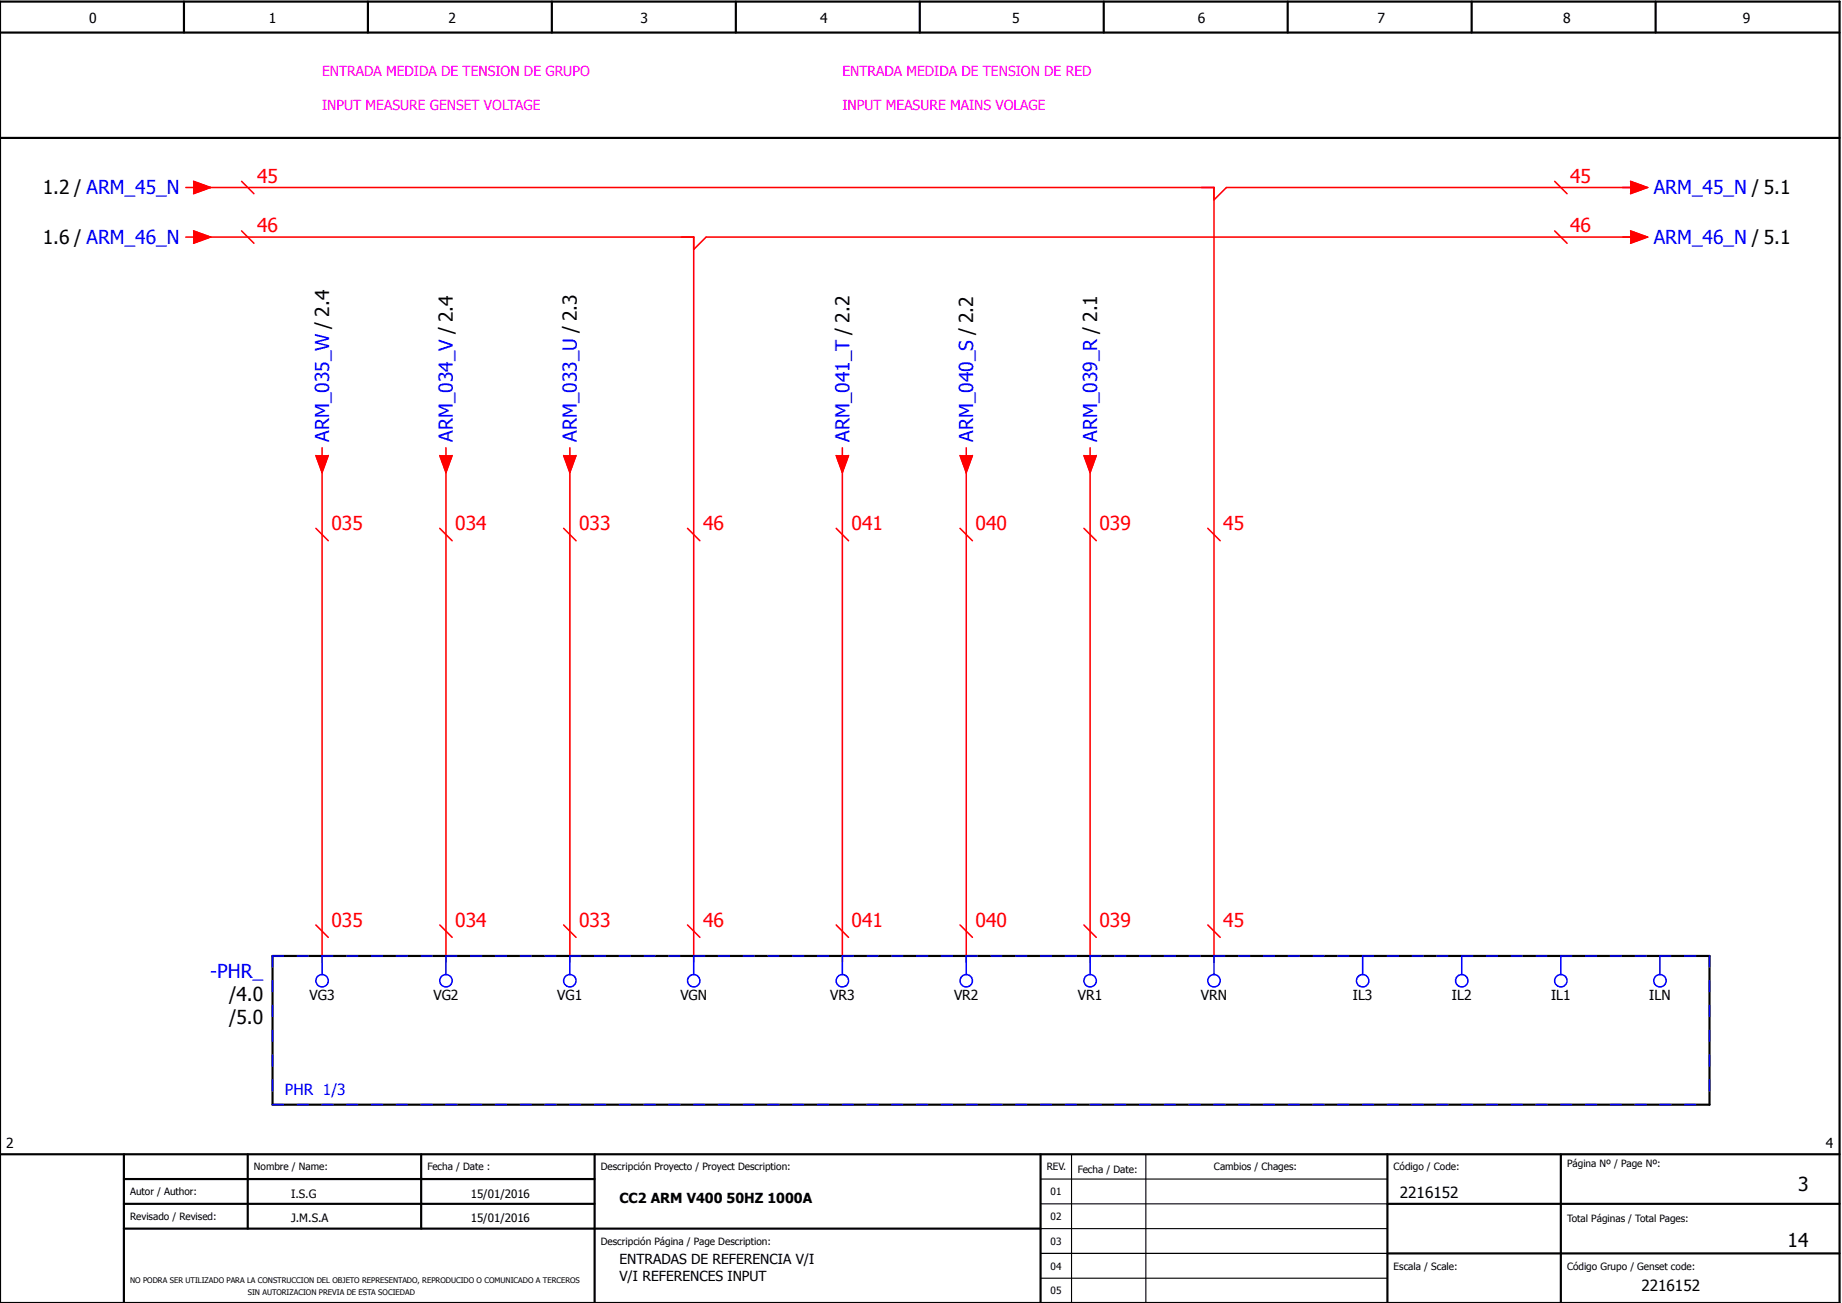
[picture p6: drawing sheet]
<svg xmlns="http://www.w3.org/2000/svg" width="297mm" height="210mm" viewBox="0 0 297 210" stroke-linecap="round" stroke-linejoin="round" font-family="sans-serif">
<defs><g id="words">
<g font-size="3.1" fill="#f00">
<text x="41.5" y="29.5">45</text>
<text x="253.5" y="29.5">45</text>
<text x="41.5" y="37.5">46</text>
<text x="253.5" y="37.5">46</text>
<text x="53.5" y="85.5">035</text>
<text x="73.5" y="85.5">034</text>
<text x="93.5" y="85.5">033</text>
<text x="113.5" y="85.5">46</text>
<text x="137.5" y="85.5">041</text>
<text x="157.5" y="85.5">040</text>
<text x="177.5" y="85.5">039</text>
<text x="197.5" y="85.5">45</text>
<text x="53.5" y="149.5">035</text>
<text x="73.5" y="149.5">034</text>
<text x="93.5" y="149.5">033</text>
<text x="113.5" y="149.5">46</text>
<text x="137.5" y="149.5">041</text>
<text x="157.5" y="149.5">040</text>
<text x="177.5" y="149.5">039</text>
<text x="197.5" y="149.5">45</text>
</g>
<g font-size="3.1">
<text x="6.9" y="31.4">1.2 / ARM_45_N</text>
<text x="6.9" y="39.4">1.6 / ARM_46_N</text>
<text x="37" y="161.5">/4.0</text>
<text x="37" y="165.3">/5.0</text>
<text x="290.3" y="192.3">3</text>
<text x="288.6" y="201.3">14</text>
</g>
<g font-size="3.1" fill="#00f">
<text x="267" y="31.4">ARM_45_N / 5.1</text>
<text x="267" y="39.4">ARM_46_N / 5.1</text>
<text x="53.1" y="71.3" transform="rotate(-90 53.1 71.3)">ARM_035_W / 2.4</text>
<text x="73.1" y="71.3" transform="rotate(-90 73.1 71.3)">ARM_034_V / 2.4</text>
<text x="93.1" y="71.3" transform="rotate(-90 93.1 71.3)">ARM_033_U / 2.3</text>
<text x="137.1" y="71.3" transform="rotate(-90 137.1 71.3)">ARM_041_T / 2.2</text>
<text x="157.1" y="71.3" transform="rotate(-90 157.1 71.3)">ARM_040_S / 2.2</text>
<text x="177.1" y="71.3" transform="rotate(-90 177.1 71.3)">ARM_039_R / 2.1</text>
<text x="33.9" y="157.8">-PHR_</text>
</g>
<text font-size="2.5" fill="#00f" x="46" y="176.7">PHR 1/3</text>
<g font-size="2.5">
<text x="226" y="193.3">2216152</text>
<text x="265" y="208.3">2216152</text>
</g>
<g font-size="2.2">
<text x="14.4" y="3.7">0</text>
<text x="43.4" y="3.7">1</text>
<text x="72.4" y="3.7">2</text>
<text x="103.4" y="3.7">3</text>
<text x="132.4" y="3.7">4</text>
<text x="163.4" y="3.7">5</text>
<text x="193.4" y="3.7">6</text>
<text x="222.4" y="3.7">7</text>
<text x="252.4" y="3.7">8</text>
<text x="281.4" y="3.7">9</text>
<text x="50" y="161.4">VG3</text>
<text x="70" y="161.4">VG2</text>
<text x="90" y="161.4">VG1</text>
<text x="109.8" y="161.4">VGN</text>
<text x="134" y="161.4">VR3</text>
<text x="154" y="161.4">VR2</text>
<text x="174" y="161.4">VR1</text>
<text x="193.9" y="161.4">VRN</text>
<text x="218.4" y="161.4">IL3</text>
<text x="234.4" y="161.4">IL2</text>
<text x="250.4" y="161.4">IL1</text>
<text x="266.3" y="161.4">ILN</text>
<text x="1" y="185.3">2</text>
<text x="294.8" y="185.3">4</text>
<text x="100" y="194.1">CC2 ARM V400 50HZ 1000A</text>
<text x="100" y="204">ENTRADAS DE REFERENCIA V/I</text>
<text x="100" y="206.7">V/I REFERENCES INPUT</text>
</g>
<g font-size="2.2" fill="#f0f">
<text x="52" y="12.3">ENTRADA MEDIDA DE TENSION DE GRUPO</text>
<text x="52" y="17.7">INPUT MEASURE GENSET VOLTAGE</text>
<text x="136" y="12.3">ENTRADA MEDIDA DE TENSION DE RED</text>
<text x="136" y="17.7">INPUT MEASURE MAINS VOLAGE</text>
</g>
<g font-size="1.9">
<text x="47" y="193.3">I.S.G</text>
<text x="47" y="197.3">J.M.S.A</text>
<text x="76" y="193.3">15/01/2016</text>
<text x="76" y="197.3">15/01/2016</text>
</g>
<g font-size="1.6">
<text x="41" y="188.9">Nombre / Name:</text>
<text x="69" y="188.9">Fecha / Date :</text>
<text x="97" y="188.9">Descripción Proyecto / Proyect Description:</text>
<text x="169" y="188.9">REV.</text>
<text x="174" y="189.3">Fecha / Date:</text>
<text x="196" y="188.9">Cambios / Chages:</text>
<text x="225" y="188.9">Código / Code:</text>
<text x="253" y="188.3">Página Nº / Page Nº:</text>
<text x="21" y="192.9">Autor / Author:</text>
<text x="21" y="196.9">Revisado / Revised:</text>
<text x="169.6" y="192.9">01</text>
<text x="169.6" y="196.9">02</text>
<text x="253" y="197.3">Total Páginas / Total Pages:</text>
<text x="97" y="200.9">Descripción Página / Page Description:</text>
<text x="169.6" y="200.9">03</text>
<text x="169.6" y="208.9">05</text>
<text x="169.6" y="204.9">04</text>
<text x="225" y="204.9">Escala / Scale:</text>
<text x="253" y="204.9">Código Grupo / Genset code:</text>
</g>
<g font-size="1.2">
<text x="21" y="207">NO PODRA SER UTILIZADO PARA LA CONSTRUCCION DEL OBJETO REPRESENTADO, REPRODUCIDO O COMUNICADO A TERCEROS</text>
<text x="40" y="209">SIN AUTORIZACION PREVIA DE ESTA SOCIEDAD</text>
</g>
</g></defs>
<g fill="none" stroke="#000" stroke-width=".35">
<path d="M0 5.3h297M0 .3h297v210h-297zM29.7 .3v5M59.4 .3v5M89.1 .3v5M118.8 .3v5M148.5 .3v5M178.2 .3v5M207.9 .3v5M237.6 .3v5M267.3 .3v5M0 22.3h297"/>
<path d="M44 154.3h232v24h-232zM0 186.3h297M20 186.3v24M20 190.3h76M20 194.3h76M20 198.3h148M40 186.3v12M68 186.3v12M96 186.3v24M168 186.3v24M224 194.3h73M224 186.3v24"/>
<path d="M252 186.3v24M224 202.3h73"/>
</g>
<path d="M168 190.3h56M168 194.3h56M168 198.3h56M173 186.3v24M185 186.3v24M168 202.3h56M168 206.3h56" fill="none" stroke="#000" stroke-width=".18"/>
<g fill="none" stroke="#f00" stroke-width=".25">
<path d="M30 38.3h1.3M30 30.3h1.3M31.3 37.3l2.7 1-2.7 1M31.3 29.3l2.7 1-2.7 1M32 30.3h164v125M32 38.3h80v117M39 37.3l2 2M39 29.3l2 2M251 37.3l2 2M251 29.3l2 2M263.3 37.3l2.7 1-2.7 1M263.3 29.3l2.7 1-2.7 1"/>
<path d="M264 38.3h-150l-2 2M264 30.3h-66l-2 2M51 73.5l1 2.8 1-2.8M52 72.3v1.2M52 75.3v80M71 73.5l1 2.8 1-2.8M72 72.3v1.2M72 75.3v80M91 73.5l1 2.8 1-2.8M92 72.3v1.2M92 75.3v80M135 73.5l1 2.8 1-2.8"/>
<path d="M136 72.3v1.2M136 75.3v80M155 73.5l1 2.8 1-2.8M156 72.3v1.2M156 75.3v80M175 73.5l1 2.8 1-2.8M176 72.3v1.2M176 75.3v80M51 85.3l2 2M71 85.3l2 2M91 85.3l2 2M111 85.3l2 2"/>
<path d="M135 85.3l2 2M155 85.3l2 2M175 85.3l2 2M195 85.3l2 2M51 149.3l2 2M71 149.3l2 2M91 149.3l2 2M111 149.3l2 2M135 149.3l2 2M155 149.3l2 2M175 149.3l2 2M195 149.3l2 2"/>
</g>
<path d="M44 154.3h232M44 154.3v24M276 154.3v24M44 178.3h232" fill="none" stroke="#00f" stroke-width=".25" stroke-dasharray="1.7 2.3"/>
<g fill="none" stroke="#00f" stroke-width=".25">
<path d="M52 154.3v3M72 154.3v3M92 154.3v3M112 154.3v3M136 154.3v3M156 154.3v3M176 154.3v3M196 154.3v3M220 154.3v3M236 154.3v3M252 154.3v3M268 154.3v3"/>
<circle cx="52" cy="158.3" r="1"/>
<circle cx="72" cy="158.3" r="1"/>
<circle cx="92" cy="158.3" r="1"/>
<circle cx="112" cy="158.3" r="1"/>
<circle cx="136" cy="158.3" r="1"/>
<circle cx="156" cy="158.3" r="1"/>
<circle cx="176" cy="158.3" r="1"/>
<circle cx="196" cy="158.3" r="1"/>
<circle cx="220" cy="158.3" r="1"/>
<circle cx="236" cy="158.3" r="1"/>
<circle cx="252" cy="158.3" r="1"/>
<circle cx="268" cy="158.3" r="1"/>
</g>
<g fill="#f00" stroke="#f00" stroke-width=".16">
<path d="M91 73.5h2l-1 2.8z"/>
<path d="M71 73.5h2l-1 2.8z"/>
<path d="M51 73.5h2l-1 2.8z"/>
<path d="M31.3 37.3l2.7 1-2.7 1z"/>
<path d="M175 73.5h2l-1 2.8z"/>
<path d="M155 73.5h2l-1 2.8z"/>
<path d="M135 73.5h2l-1 2.8z"/>
<path d="M31.3 29.3l2.7 1-2.7 1z"/>
<path d="M263.3 37.3l2.7 1-2.7 1z"/>
<path d="M263.3 29.3l2.7 1-2.7 1z"/>
</g>
<use href="#words"/>
</svg>
